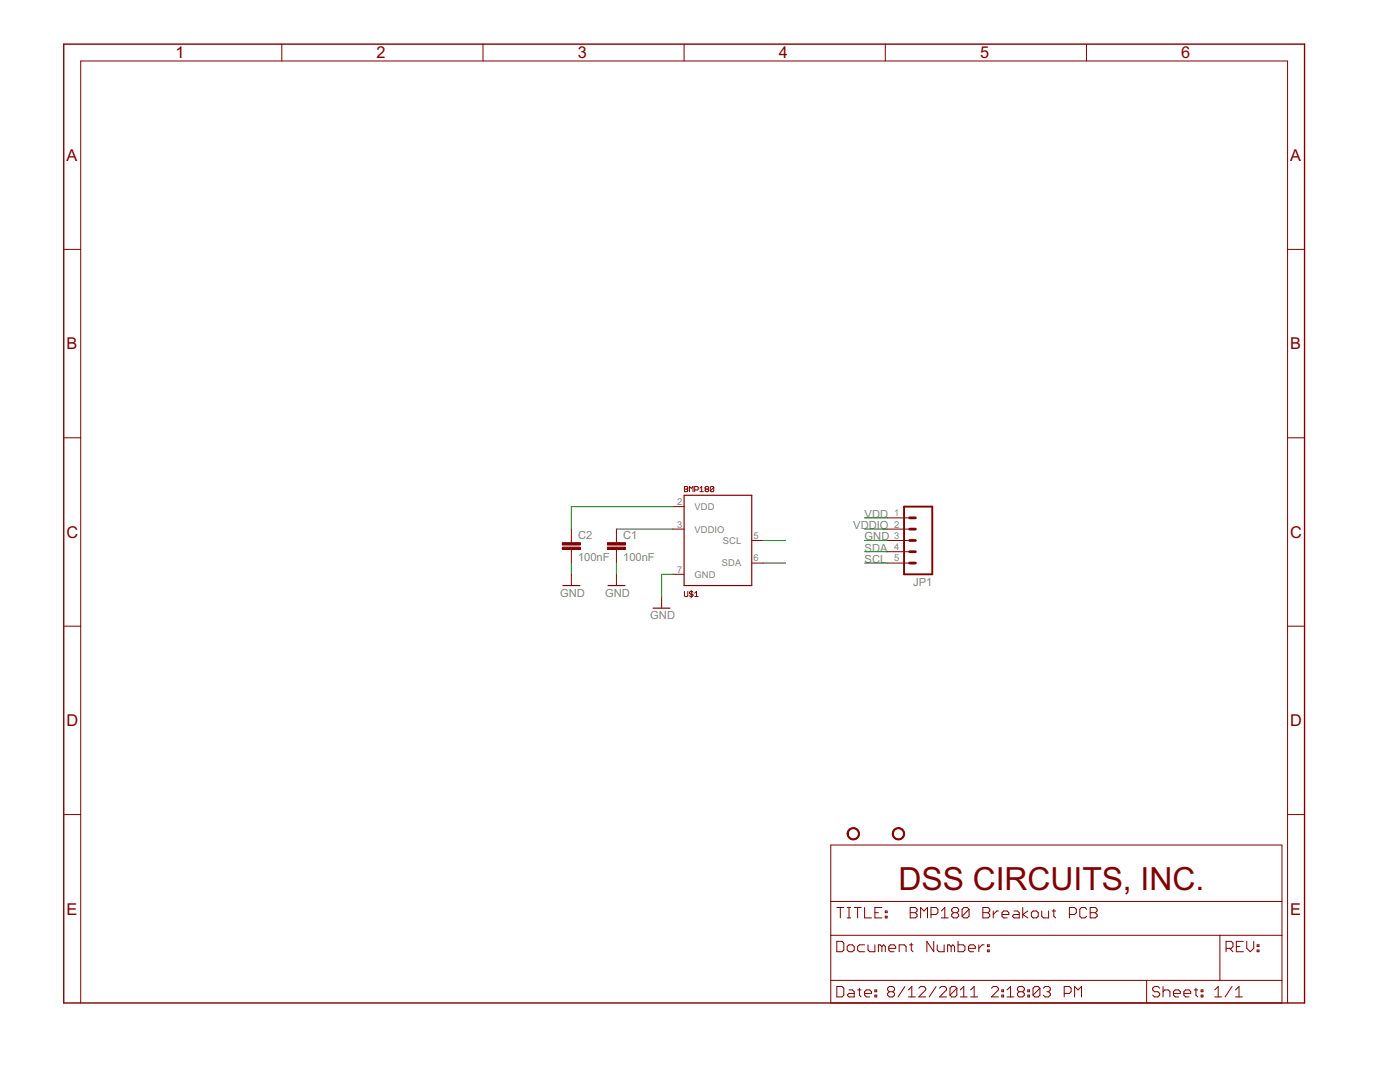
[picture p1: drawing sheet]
<svg xmlns="http://www.w3.org/2000/svg" width="279mm" height="216mm" viewBox="0 0 279 216" stroke-linecap="round" stroke-linejoin="round" font-family="sans-serif">
<defs><g id="words">
<text font-size="7.1" fill="#800000" x="179.3" y="177.6">DSS CIRCUITS, INC.</text>
<g font-size="3.6" fill="#800000">
<text x="35" y="11.6">1</text>
<text x="75.2" y="11.6">2</text>
<text x="115.3" y="11.6">3</text>
<text x="155.4" y="11.6">4</text>
<text x="195.6" y="11.6">5</text>
<text x="235.7" y="11.6">6</text>
<text x="13.3" y="32.1">A</text>
<text x="257.5" y="32.1">A</text>
<text x="13.3" y="69.7">B</text>
<text x="257.5" y="69.7">B</text>
<text x="13.3" y="107.3">C</text>
<text x="257.5" y="107.3">C</text>
<text x="13.3" y="144.9">D</text>
<text x="257.5" y="144.9">D</text>
<text x="13.3" y="182.5">E</text>
<text x="257.5" y="182.5">E</text>
</g>
<g font-size="2.5" fill="#808080">
<text x="115.4" y="107.5">C2</text>
<text x="124.4" y="107.5">C1</text>
<text x="170.3" y="105.6">VDDIO</text>
<text x="172.6" y="107.8">GND</text>
<text x="172.6" y="103.3">VDD</text>
<text x="115.4" y="112">100nF</text>
<text x="124.4" y="112">100nF</text>
<text x="172.6" y="112.3">SCL</text>
<text x="172.6" y="110.1">SDA</text>
<text x="111.8" y="119.1">GND</text>
<text x="120.8" y="119.1">GND</text>
<text x="182.2" y="116.8">JP1</text>
<text x="129.8" y="123.6">GND</text>
</g>
<g font-size="2.1" fill="#808080">
<text x="135.2" y="100.8">2</text>
<text x="138.6" y="101.8">VDD</text>
<text x="135.2" y="105.3">3</text>
<text x="138.6" y="106.3">VDDIO</text>
<text x="150.4" y="107.5">5</text>
<text x="178.4" y="103">1</text>
<text x="178.4" y="105.3">2</text>
<text x="178.4" y="107.5">3</text>
<text x="144.1" y="113">SDA</text>
<text x="144.3" y="108.5">SCL</text>
<text x="150.4" y="112">6</text>
<text x="178.4" y="109.8">4</text>
<text x="178.4" y="112">5</text>
<text x="135.2" y="114.3">7</text>
<text x="138.6" y="115.3">GND</text>
</g>
</g></defs>
<g fill="#800000" stroke="#800000" stroke-width=".23">
<path d="M136.5 98.8h13.5z"/>
<path d="M150 98.8v18z"/>
<path d="M136.5 116.8h13.5z"/>
<path d="M136.5 98.8v18z"/>
<path d="M130.3 121.3h3.4z"/>
<path d="M121.3 116.8h3.4z"/>
<path d="M112.3 116.8h3.4z"/>
</g>
<g fill="#800000" stroke="#800000" stroke-width=".2">
<path d="M134.3 114.6h2.2z"/>
<path d="M150 107.8h2.3z"/>
<path d="M150 112.4h2.3z"/>
<path d="M134.3 105.6h2.2z"/>
<path d="M134.3 101.1h2.2z"/>
<path d="M136.6 118v.9z"/>
<path d="M136.6 118.9l.2 .1z"/>
<path d="M136.8 119h.3z"/>
<path d="M137.1 119l.2-.1z"/>
<path d="M137.3 118v.9z"/>
<path d="M137.6 118.9l.2 .1z"/>
<path d="M137.8 119h.3z"/>
<path d="M138.1 119l.2-.1z"/>
<path d="M138.3 118.7v.2z"/>
<path d="M138.1 118.5l.2 .2z"/>
<path d="M137.8 118.5h.3z"/>
<path d="M137.6 118.4l.2 .1z"/>
<path d="M137.6 118.2v.2z"/>
<path d="M137.8 118l-.2 .2z"/>
<path d="M137.8 118h.3z"/>
<path d="M138.1 118l.2 .2z"/>
<path d="M138 117.8v1.4z"/>
<path d="M138.6 118.4l.4-.4z"/>
<path d="M139 118v1z"/>
<path d="M138.6 119h.7z"/>
<path d="M136.6 97.1v1z"/>
<path d="M136.6 97.1h.5z"/>
<path d="M137.1 97.1l.2 .2z"/>
<path d="M137.3 97.3v.1z"/>
<path d="M137.3 97.4l-.2 .2z"/>
<path d="M137.1 97.6l.2 .2z"/>
<path d="M137.3 97.8v.1z"/>
<path d="M137.3 97.9l-.2 .2z"/>
<path d="M136.6 98.1h.5z"/>
<path d="M136.6 97.6h.5z"/>
<path d="M137.6 97.1v1z"/>
<path d="M137.6 97.1l.4 .3z"/>
<path d="M138.3 97.1l-.3 .3z"/>
<path d="M138.3 97.1v1z"/>
<path d="M138.6 97.1v1z"/>
<path d="M138.6 97.1h.6z"/>
<path d="M139.2 97.1l.1 .2z"/>
<path d="M139.3 97.3v.3z"/>
<path d="M139.3 97.6l-.1 .2z"/>
<path d="M138.6 97.8h.6z"/>
<path d="M139.7 97.4l.3-.3z"/>
<path d="M140 97.1v1z"/>
<path d="M139.7 98.1h.7z"/>
<path d="M140.7 97.3l.2-.2z"/>
<path d="M140.9 97.1h.3z"/>
<path d="M141.2 97.1l.2 .2z"/>
<path d="M141.4 97.3v.1z"/>
<path d="M141.4 97.4l-.2 .2z"/>
<path d="M141.2 97.6l.2 .2z"/>
<path d="M141.4 97.8v.1z"/>
<path d="M141.4 97.9l-.2 .2z"/>
<path d="M140.9 98.1h.3z"/>
<path d="M140.7 97.9l.2 .2z"/>
<path d="M140.7 97.8v.1z"/>
<path d="M140.7 97.8l.2-.2z"/>
<path d="M140.7 97.4l.2 .2z"/>
<path d="M140.7 97.3v.1z"/>
<path d="M140.9 97.6h.3z"/>
<path d="M141.8 97.3v.6z"/>
<path d="M141.9 97.1l-.1 .2z"/>
<path d="M141.9 97.1h.4z"/>
<path d="M142.3 97.1l.2 .2z"/>
<path d="M142.5 97.3v.6z"/>
<path d="M142.5 97.9l-.2 .2z"/>
<path d="M141.9 98.1h.4z"/>
<path d="M141.8 97.9l.1 .2z"/>
<path d="M141.8 97.9l.7-.6z"/>
<path d="M16.1 12.2v187.9z"/>
<path d="M12.7 49.8h3.4z"/>
<path d="M12.7 87.4h3.4z"/>
<path d="M12.7 124.9h3.4z"/>
<path d="M12.7 162.5h3.4z"/>
<path d="M257 12.2v187.9z"/>
<path d="M257 49.8h3.3z"/>
<path d="M257 87.4h3.3z"/>
<path d="M257 124.9h3.3z"/>
<path d="M257 162.5h3.3z"/>
<path d="M16.1 12.2h240.9z"/>
<path d="M56.2 8.8v3.4z"/>
<path d="M96.4 8.8v3.4z"/>
<path d="M136.5 8.8v3.4z"/>
<path d="M176.7 8.8v3.4z"/>
<path d="M216.8 8.8v3.4z"/>
<path d="M165.8 200.1h63z"/>
<path d="M243.5 186.6h12.3z"/>
<path d="M165.8 195.6v4.5z"/>
<path d="M167 196.8v2.1z"/>
<path d="M167 198.9h1z"/>
<path d="M168 198.9l.4-.3z"/>
<path d="M168.4 197.2v1.4z"/>
<path d="M168 196.8l.4 .4z"/>
<path d="M167 196.8h1z"/>
<path d="M169.4 197.5h.7z"/>
<path d="M170.1 197.5l.4 .4z"/>
<path d="M170.5 197.9v1z"/>
<path d="M169.4 198.9h1.1z"/>
<path d="M169.1 198.6l.3 .3z"/>
<path d="M169.1 198.6l.3-.4z"/>
<path d="M169.4 198.2h1.1z"/>
<path d="M171.5 197.2v1.4z"/>
<path d="M171.5 198.6l.4 .3z"/>
<path d="M171.2 197.5h.7z"/>
<path d="M172.9 198.9h.7z"/>
<path d="M172.6 198.6l.3 .3z"/>
<path d="M172.6 197.9v.7z"/>
<path d="M172.9 197.5l-.3 .4z"/>
<path d="M172.9 197.5h.7z"/>
<path d="M173.6 197.5l.3 .4z"/>
<path d="M173.9 197.9v.3z"/>
<path d="M172.6 198.2h1.3z"/>
<path d="M174.6 197.5h.4z"/>
<path d="M175 197.5v.4z"/>
<path d="M174.6 197.9h.4z"/>
<path d="M174.6 197.5v.4z"/>
<path d="M174.6 198.6h.4z"/>
<path d="M175 198.6v.3z"/>
<path d="M174.6 198.9h.4z"/>
<path d="M174.6 198.6v.3z"/>
<path d="M177.1 197.2l.4-.4z"/>
<path d="M177.5 196.8h.7z"/>
<path d="M178.2 196.8l.3 .4z"/>
<path d="M178.5 197.2v.3z"/>
<path d="M178.5 197.5l-.3 .4z"/>
<path d="M178.2 197.9l.3 .3z"/>
<path d="M178.5 198.2v.4z"/>
<path d="M178.5 198.6l-.3 .3z"/>
<path d="M177.5 198.9h.7z"/>
<path d="M177.1 198.6l.4 .3z"/>
<path d="M177.1 198.2v.4z"/>
<path d="M177.1 198.2l.4-.3z"/>
<path d="M177.1 197.5l.4 .4z"/>
<path d="M177.1 197.2v.3z"/>
<path d="M177.5 197.9h.7z"/>
<path d="M180.6 196.8l-1.4 2.1z"/>
<path d="M181.3 197.5l.7-.7z"/>
<path d="M182 196.8v2.1z"/>
<path d="M181.3 198.9h1.4z"/>
<path d="M183.4 198.9h1.3z"/>
<path d="M184.7 197.5l-1.3 1.4z"/>
<path d="M184.7 197.2v.3z"/>
<path d="M184.4 196.8l.3 .4z"/>
<path d="M183.7 196.8h.7z"/>
<path d="M183.7 196.8l-.3 .4z"/>
<path d="M186.8 196.8l-1.4 2.1z"/>
<path d="M187.5 198.9h1.4z"/>
<path d="M188.9 197.5l-1.4 1.4z"/>
<path d="M188.9 197.2v.3z"/>
<path d="M188.6 196.8l.3 .4z"/>
<path d="M187.9 196.8h.7z"/>
<path d="M187.9 196.8l-.4 .4z"/>
<path d="M189.6 197.2v1.4z"/>
<path d="M189.6 197.2l.3-.4z"/>
<path d="M189.9 196.8h.7z"/>
<path d="M190.6 196.8l.4 .4z"/>
<path d="M191 197.2v1.4z"/>
<path d="M191 198.6l-.4 .3z"/>
<path d="M189.9 198.9h.7z"/>
<path d="M189.6 198.6l.3 .3z"/>
<path d="M189.6 198.6l1.4-1.4z"/>
<path d="M191.6 197.5l.7-.7z"/>
<path d="M192.3 196.8v2.1z"/>
<path d="M191.6 198.9h1.4z"/>
<path d="M193.7 197.5l.7-.7z"/>
<path d="M194.4 196.8v2.1z"/>
<path d="M193.7 198.9h1.4z"/>
<path d="M197.9 198.9h1.3z"/>
<path d="M199.2 197.5l-1.3 1.4z"/>
<path d="M199.2 197.2v.3z"/>
<path d="M198.9 196.8l.3 .4z"/>
<path d="M198.2 196.8h.7z"/>
<path d="M197.9 197.2l.3-.4z"/>
<path d="M199.9 197.5h.4z"/>
<path d="M200.3 197.5v.4z"/>
<path d="M199.9 197.9h.4z"/>
<path d="M199.9 197.5v.4z"/>
<path d="M199.9 198.6h.4z"/>
<path d="M200.3 198.6v.3z"/>
<path d="M199.9 198.9h.4z"/>
<path d="M199.9 198.6v.3z"/>
<path d="M201 197.5l.7-.7z"/>
<path d="M201.7 196.8v2.1z"/>
<path d="M201 198.9h1.4z"/>
<path d="M203.1 197.2l.3-.4z"/>
<path d="M203.4 196.8h.7z"/>
<path d="M204.1 196.8l.3 .4z"/>
<path d="M204.4 197.2v.3z"/>
<path d="M204.4 197.5l-.3 .4z"/>
<path d="M204.1 197.9l.3 .3z"/>
<path d="M204.4 198.2v.4z"/>
<path d="M204.4 198.6l-.3 .3z"/>
<path d="M203.4 198.9h.7z"/>
<path d="M203.1 198.6l.3 .3z"/>
<path d="M203.1 198.2v.4z"/>
<path d="M203.1 198.2l.3-.3z"/>
<path d="M203.1 197.5l.3 .4z"/>
<path d="M203.1 197.2v.3z"/>
<path d="M203.4 197.9h.7z"/>
<path d="M205.1 197.5h.4z"/>
<path d="M205.5 197.5v.4z"/>
<path d="M205.1 197.9h.4z"/>
<path d="M205.1 197.5v.4z"/>
<path d="M205.1 198.6h.4z"/>
<path d="M205.5 198.6v.3z"/>
<path d="M205.1 198.9h.4z"/>
<path d="M205.1 198.6v.3z"/>
<path d="M206.2 197.2v1.4z"/>
<path d="M206.2 197.2l.3-.4z"/>
<path d="M206.5 196.8h.7z"/>
<path d="M207.2 196.8l.3 .4z"/>
<path d="M207.5 197.2v1.4z"/>
<path d="M207.5 198.6l-.3 .3z"/>
<path d="M206.5 198.9h.7z"/>
<path d="M206.2 198.6l.3 .3z"/>
<path d="M206.2 198.6l1.3-1.4z"/>
<path d="M208.2 197.2l.4-.4z"/>
<path d="M208.6 196.8h.7z"/>
<path d="M209.3 196.8l.3 .4z"/>
<path d="M209.6 197.2v.3z"/>
<path d="M209.6 197.5l-.3 .4z"/>
<path d="M208.9 197.9h.4z"/>
<path d="M209.3 197.9l.3 .3z"/>
<path d="M209.6 198.2v.4z"/>
<path d="M209.6 198.6l-.3 .3z"/>
<path d="M208.6 198.9h.7z"/>
<path d="M208.2 198.6l.4 .3z"/>
<path d="M212.4 196.8v2.1z"/>
<path d="M212.4 196.8h1z"/>
<path d="M213.4 196.8l.4 .4z"/>
<path d="M213.8 197.2v.7z"/>
<path d="M213.8 197.9l-.4 .3z"/>
<path d="M212.4 198.2h1z"/>
<path d="M214.5 196.8v2.1z"/>
<path d="M214.5 196.8l.6 .7z"/>
<path d="M215.1 197.5l.7-.7z"/>
<path d="M215.8 196.8v2.1z"/>
<path d="M165.8 195.6h63z"/>
<path d="M165.8 186.6v9z"/>
<path d="M255.8 186.6v9z"/>
<path d="M228.8 195.6v4.5z"/>
<path d="M228.8 195.6h14.7z"/>
<path d="M228.8 200.1h27z"/>
<path d="M231.1 196.8l.3 .4z"/>
<path d="M230.4 196.8h.7z"/>
<path d="M230 197.2l.4-.4z"/>
<path d="M230 197.2v.3z"/>
<path d="M230 197.5l.4 .4z"/>
<path d="M230.4 197.9h.7z"/>
<path d="M231.1 197.9l.3 .3z"/>
<path d="M231.4 198.2v.4z"/>
<path d="M231.4 198.6l-.3 .3z"/>
<path d="M230.4 198.9h.7z"/>
<path d="M230 198.6l.4 .3z"/>
<path d="M232.1 196.8v2.1z"/>
<path d="M232.5 197.5l-.4 .4z"/>
<path d="M232.5 197.5h.7z"/>
<path d="M233.2 197.5l.3 .4z"/>
<path d="M233.5 197.9v1z"/>
<path d="M234.5 198.9h.7z"/>
<path d="M234.2 198.6l.3 .3z"/>
<path d="M234.2 197.9v.7z"/>
<path d="M234.5 197.5l-.3 .4z"/>
<path d="M234.5 197.5h.7z"/>
<path d="M235.2 197.5l.4 .4z"/>
<path d="M235.6 197.9v.3z"/>
<path d="M234.2 198.2h1.4z"/>
<path d="M236.6 198.9h.7z"/>
<path d="M236.3 198.6l.3 .3z"/>
<path d="M236.3 197.9v.7z"/>
<path d="M236.6 197.5l-.3 .4z"/>
<path d="M236.6 197.5h.7z"/>
<path d="M237.3 197.5l.3 .4z"/>
<path d="M237.6 197.9v.3z"/>
<path d="M236.3 198.2h1.3z"/>
<path d="M238.7 197.2v1.4z"/>
<path d="M238.7 198.6l.3 .3z"/>
<path d="M238.3 197.5h.7z"/>
<path d="M239.7 197.5h.4z"/>
<path d="M240.1 197.5v.4z"/>
<path d="M239.7 197.9h.4z"/>
<path d="M239.7 197.5v.4z"/>
<path d="M239.7 198.6h.4z"/>
<path d="M240.1 198.6v.3z"/>
<path d="M239.7 198.9h.4z"/>
<path d="M239.7 198.6v.3z"/>
<path d="M242.4 197.5l.7-.7z"/>
<path d="M243.1 196.8v2.1z"/>
<path d="M242.4 198.9h1.4z"/>
<path d="M245.9 196.8l-1.4 2.1z"/>
<path d="M246.6 197.5l.7-.7z"/>
<path d="M247.3 196.8v2.1z"/>
<path d="M246.6 198.9h1.3z"/>
<path d="M244.7 187.8v2.1z"/>
<path d="M244.7 187.8h1z"/>
<path d="M245.7 187.8l.4 .4z"/>
<path d="M246.1 188.2v.7z"/>
<path d="M246.1 188.9l-.4 .3z"/>
<path d="M244.7 189.2h1z"/>
<path d="M245.4 189.2l.7 .7z"/>
<path d="M246.7 187.8h1.4z"/>
<path d="M246.7 187.8v2.1z"/>
<path d="M246.7 189.9h1.4z"/>
<path d="M246.7 188.9h.7z"/>
<path d="M248.8 187.8v1.4z"/>
<path d="M248.8 189.2l.7 .7z"/>
<path d="M249.5 189.9l.7-.7z"/>
<path d="M250.2 187.8v1.4z"/>
<path d="M250.9 188.5h.3z"/>
<path d="M251.2 188.5v.4z"/>
<path d="M250.9 188.9h.3z"/>
<path d="M250.9 188.5v.4z"/>
<path d="M250.9 189.6h.3z"/>
<path d="M251.2 189.6v.3z"/>
<path d="M250.9 189.9h.3z"/>
<path d="M250.9 189.6v.3z"/>
<path d="M243.5 186.6v9z"/>
<path d="M165.8 186.6h77.7z"/>
<path d="M243.5 195.6h12.3z"/>
<path d="M255.8 195.6v4.5z"/>
<path d="M165.8 179.9v6.7z"/>
<path d="M165.8 168.6h90z"/>
<path d="M255.8 168.6v11.3z"/>
<path d="M165.8 179.9h90z"/>
<path d="M165.8 168.6v11.3z"/>
<path d="M255.8 179.9v6.7z"/>
<path d="M167.7 181.1v2.1z"/>
<path d="M167 181.1h1.4z"/>
<path d="M169.1 183.2h.7z"/>
<path d="M169.4 181.1v2.1z"/>
<path d="M169.1 181.1h.7z"/>
<path d="M171.2 181.1v2.1z"/>
<path d="M170.5 181.1h1.4z"/>
<path d="M172.6 181.1v2.1z"/>
<path d="M172.6 183.2h1.3z"/>
<path d="M174.6 181.1h1.4z"/>
<path d="M174.6 181.1v2.1z"/>
<path d="M174.6 183.2h1.4z"/>
<path d="M174.6 182.1h.7z"/>
<path d="M176.7 181.8h.3z"/>
<path d="M177 181.8v.3z"/>
<path d="M176.7 182.1h.3z"/>
<path d="M176.7 181.8v.3z"/>
<path d="M176.7 182.8h.3z"/>
<path d="M177 182.8v.4z"/>
<path d="M176.7 183.2h.3z"/>
<path d="M176.7 182.8v.4z"/>
<path d="M167 187.8v2.1z"/>
<path d="M167 189.9h1z"/>
<path d="M168 189.9l.4-.3z"/>
<path d="M168.4 188.2v1.4z"/>
<path d="M168 187.8l.4 .4z"/>
<path d="M167 187.8h1z"/>
<path d="M169.4 189.9h.7z"/>
<path d="M170.1 189.9l.4-.3z"/>
<path d="M170.5 188.9v.7z"/>
<path d="M170.1 188.5l.4 .4z"/>
<path d="M169.4 188.5h.7z"/>
<path d="M169.1 188.9l.3-.4z"/>
<path d="M169.1 188.9v.7z"/>
<path d="M169.1 189.6l.3 .3z"/>
<path d="M171.5 188.5h1.1z"/>
<path d="M171.2 188.9l.3-.4z"/>
<path d="M171.2 188.9v.7z"/>
<path d="M171.2 189.6l.3 .3z"/>
<path d="M171.5 189.9h1.1z"/>
<path d="M173.2 188.5v1.1z"/>
<path d="M173.2 189.6l.4 .3z"/>
<path d="M173.6 189.9h1z"/>
<path d="M174.6 188.5v1.4z"/>
<path d="M175.3 188.5v1.4z"/>
<path d="M175.3 188.5h.3z"/>
<path d="M175.6 188.5l.4 .4z"/>
<path d="M176 188.9v1z"/>
<path d="M176 188.9l.3-.4z"/>
<path d="M176.3 188.5l.4 .4z"/>
<path d="M176.7 188.9v1z"/>
<path d="M177.7 189.9h.7z"/>
<path d="M177.4 189.6l.3 .3z"/>
<path d="M177.4 188.9v.7z"/>
<path d="M177.4 188.9l.3-.4z"/>
<path d="M177.7 188.5h.7z"/>
<path d="M178.4 188.5l.4 .4z"/>
<path d="M178.8 188.9v.3z"/>
<path d="M177.4 189.2h1.4z"/>
<path d="M179.5 188.5v1.4z"/>
<path d="M179.5 188.5h1z"/>
<path d="M180.5 188.5l.3 .4z"/>
<path d="M180.8 188.9v1z"/>
<path d="M181.9 188.2v1.4z"/>
<path d="M181.9 189.6l.3 .3z"/>
<path d="M181.5 188.5h.7z"/>
<path d="M185 187.8v2.1z"/>
<path d="M185 187.8l1.4 2.1z"/>
<path d="M186.4 187.8v2.1z"/>
<path d="M187 188.5v1.1z"/>
<path d="M187 189.6l.4 .3z"/>
<path d="M187.4 189.9h1z"/>
<path d="M188.4 188.5v1.4z"/>
<path d="M189.1 188.5v1.4z"/>
<path d="M189.1 188.5h.4z"/>
<path d="M189.5 188.5l.3 .4z"/>
<path d="M189.8 188.9v1z"/>
<path d="M189.8 188.9l.4-.4z"/>
<path d="M190.2 188.5l.3 .4z"/>
<path d="M190.5 188.9v1z"/>
<path d="M191.2 187.8v2.1z"/>
<path d="M191.2 189.9h1z"/>
<path d="M192.2 189.9l.4-.3z"/>
<path d="M192.6 188.9v.7z"/>
<path d="M192.2 188.5l.4 .4z"/>
<path d="M191.2 188.5h1z"/>
<path d="M193.6 189.9h.7z"/>
<path d="M193.3 189.6l.3 .3z"/>
<path d="M193.3 188.9v.7z"/>
<path d="M193.3 188.9l.3-.4z"/>
<path d="M193.6 188.5h.7z"/>
<path d="M194.3 188.5l.3 .4z"/>
<path d="M194.6 188.9v.3z"/>
<path d="M193.3 189.2h1.3z"/>
<path d="M195.3 188.5v1.4z"/>
<path d="M196 188.5l-.7 .7z"/>
<path d="M196 188.5h.4z"/>
<path d="M197.1 188.5h.3z"/>
<path d="M197.4 188.5v.4z"/>
<path d="M197.1 188.9h.3z"/>
<path d="M197.1 188.5v.4z"/>
<path d="M197.1 189.6h.3z"/>
<path d="M197.4 189.6v.3z"/>
<path d="M197.1 189.9h.3z"/>
<path d="M197.1 189.6v.3z"/>
<path d="M181.7 181.1v2.1z"/>
<path d="M181.7 181.1h1z"/>
<path d="M182.7 181.1l.3 .3z"/>
<path d="M183 181.4v.4z"/>
<path d="M183 181.8l-.3 .3z"/>
<path d="M182.7 182.1l.3 .4z"/>
<path d="M183 182.5v.3z"/>
<path d="M183 182.8l-.3 .4z"/>
<path d="M181.7 183.2h1z"/>
<path d="M181.7 182.1h1z"/>
<path d="M183.7 181.1v2.1z"/>
<path d="M183.7 181.1l.7 .7z"/>
<path d="M184.4 181.8l.7-.7z"/>
<path d="M185.1 181.1v2.1z"/>
<path d="M185.8 181.1v2.1z"/>
<path d="M185.8 181.1h1z"/>
<path d="M186.8 181.1l.4 .3z"/>
<path d="M187.2 181.4v.7z"/>
<path d="M187.2 182.1l-.4 .4z"/>
<path d="M185.8 182.5h1z"/>
<path d="M188.6 181.1l-.7 .7z"/>
<path d="M188.6 181.1v2.1z"/>
<path d="M187.9 183.2h1.4z"/>
<path d="M189.9 181.4l.4-.3z"/>
<path d="M190.3 181.1h.7z"/>
<path d="M191 181.1l.3 .3z"/>
<path d="M191.3 181.4v.4z"/>
<path d="M191 182.1l.3-.3z"/>
<path d="M191 182.1l.3 .4z"/>
<path d="M191.3 182.5v.3z"/>
<path d="M191 183.2l.3-.4z"/>
<path d="M190.3 183.2h.7z"/>
<path d="M189.9 182.8l.4 .4z"/>
<path d="M189.9 182.5v.3z"/>
<path d="M189.9 182.5l.4-.4z"/>
<path d="M189.9 181.8l.4 .3z"/>
<path d="M189.9 181.4v.4z"/>
<path d="M190.3 182.1h.7z"/>
<path d="M192 181.4v1.4z"/>
<path d="M192.4 181.1l-.4 .3z"/>
<path d="M192.4 181.1h.6z"/>
<path d="M193 181.1l.4 .3z"/>
<path d="M193.4 181.4v1.4z"/>
<path d="M193 183.2l.4-.4z"/>
<path d="M192.4 183.2h.6z"/>
<path d="M192 182.8l.4 .4z"/>
<path d="M192 182.8l1.4-1.4z"/>
<path d="M196.2 181.1v2.1z"/>
<path d="M196.2 181.1h1z"/>
<path d="M197.2 181.1l.3 .3z"/>
<path d="M197.5 181.4v.4z"/>
<path d="M197.5 181.8l-.3 .3z"/>
<path d="M197.2 182.1l.3 .4z"/>
<path d="M197.5 182.5v.3z"/>
<path d="M197.5 182.8l-.3 .4z"/>
<path d="M196.2 183.2h1z"/>
<path d="M196.2 182.1h1z"/>
<path d="M198.2 181.8v1.4z"/>
<path d="M198.2 182.5l.7-.7z"/>
<path d="M198.9 181.8h.4z"/>
<path d="M200.3 183.2h.7z"/>
<path d="M200 182.8l.3 .4z"/>
<path d="M200 182.1v.7z"/>
<path d="M200 182.1l.3-.3z"/>
<path d="M200.3 181.8h.7z"/>
<path d="M201 181.8l.3 .3z"/>
<path d="M201.3 182.1v.4z"/>
<path d="M200 182.5h1.3z"/>
<path d="M202.4 181.8h.7z"/>
<path d="M203.1 181.8l.3 .3z"/>
<path d="M203.4 182.1v1.1z"/>
<path d="M202.4 183.2h1z"/>
<path d="M202 182.8l.4 .4z"/>
<path d="M202 182.8l.4-.3z"/>
<path d="M202.4 182.5h1z"/>
<path d="M204.1 181.1v2.1z"/>
<path d="M204.1 182.5l1 .7z"/>
<path d="M204.1 182.5l1-.7z"/>
<path d="M206.2 183.2h.7z"/>
<path d="M206.9 183.2l.3-.4z"/>
<path d="M207.2 182.1v.7z"/>
<path d="M206.9 181.8l.3 .3z"/>
<path d="M206.2 181.8h.7z"/>
<path d="M206.2 181.8l-.4 .3z"/>
<path d="M205.8 182.1v.7z"/>
<path d="M205.8 182.8l.4 .4z"/>
<path d="M207.9 181.8v1z"/>
<path d="M207.9 182.8l.3 .4z"/>
<path d="M208.2 183.2h1.1z"/>
<path d="M209.3 181.8v1.4z"/>
<path d="M210.3 181.4v1.4z"/>
<path d="M210.3 182.8l.4 .4z"/>
<path d="M210 181.8h.7z"/>
<path d="M213.4 181.1v2.1z"/>
<path d="M213.4 181.1h1.1z"/>
<path d="M214.5 181.1l.3 .3z"/>
<path d="M214.8 181.4v.7z"/>
<path d="M214.8 182.1l-.3 .4z"/>
<path d="M213.4 182.5h1.1z"/>
<path d="M216.5 181.1l.4 .3z"/>
<path d="M215.8 181.1h.7z"/>
<path d="M215.8 181.1l-.3 .3z"/>
<path d="M215.5 181.4v1.4z"/>
<path d="M215.5 182.8l.3 .4z"/>
<path d="M215.8 183.2h.7z"/>
<path d="M216.5 183.2l.4-.4z"/>
<path d="M217.6 181.1v2.1z"/>
<path d="M217.6 181.1h1z"/>
<path d="M218.6 181.1l.3 .3z"/>
<path d="M218.9 181.4v.4z"/>
<path d="M218.9 181.8l-.3 .3z"/>
<path d="M218.6 182.1l.3 .4z"/>
<path d="M218.9 182.5v.3z"/>
<path d="M218.9 182.8l-.3 .4z"/>
<path d="M217.6 183.2h1z"/>
<path d="M217.6 182.1h1z"/>
<path d="M177.1 103.3h4.4z"/>
<path d="M177.1 105.6h4.4z"/>
<path d="M177.1 107.8h4.4z"/>
<path d="M177.1 110.1h4.4z"/>
<path d="M177.1 112.4h4.4z"/>
<path d="M132 119.1v2.2z"/>
<path d="M123 105.6v2.2z"/>
<path d="M123 110.1v2.3z"/>
<path d="M123 107.8v.5z"/>
<path d="M123 109.6v.5z"/>
<path d="M114 105.6v2.2z"/>
<path d="M114 110.1v2.3z"/>
<path d="M114 107.8v.5z"/>
<path d="M114 109.6v.5z"/>
<path d="M123 114.6v2.2z"/>
<path d="M114 114.6v2.2z"/>
<path d="M169.5 165.5a1.23 1.23 0 0 1 1.9 .3 1.23 1.23 0 0 1-.8 1.8 1.23 1.23 0 0 1-1.5-1.2h.2a1.01 1.01 0 0 1 1.4-1 1.01 1.01 0 0 1 .3 1.7 1.01 1.01 0 0 1-1.7-.5v-.2h-.2z" fill-rule="evenodd"/>
<path d="M178.5 165.5a1.24 1.24 0 0 1 1.9 .2 1.24 1.24 0 0 1-.8 1.8 1.24 1.24 0 0 1-1.5-1.1h.2a1.01 1.01 0 0 1 1.4-1 1.01 1.01 0 0 1 .3 1.7 1.01 1.01 0 0 1-1.7-.5v-.2h-.2z" fill-rule="evenodd"/>
</g>
<g fill="#800000" stroke="#800000" stroke-width=".28">
<path d="M12.7 8.8v191.3z"/>
<path d="M12.7 200.1h247.6z"/>
<path d="M260.3 8.8v191.3z"/>
<path d="M12.7 8.8h247.6z"/>
</g>
<g fill="#800000" stroke="#800000" stroke-width=".38">
<path d="M180.4 101.1h5.7z"/>
<path d="M186.1 101.1v13.5z"/>
<path d="M180.4 101.1v13.5z"/>
<path d="M180.4 114.6h5.7z"/>
</g>
<g fill="#800000" stroke="#800000" stroke-width=".55">
<path d="M181.5 107.8h1.2z"/>
<path d="M181.5 105.6h1.2z"/>
<path d="M181.5 103.3h1.2z"/>
<path d="M181.5 112.4h1.2z"/>
<path d="M181.5 110.1h1.2z"/>
</g>
<g fill="#800000" stroke="#800000" stroke-width=".2">
<path d="M121.2 109.2h3.6v.4h-3.6z"/>
<path d="M121.2 108.3h3.6v.5h-3.6z"/>
<path d="M112.2 109.2h3.6v.4h-3.6z"/>
<path d="M112.2 108.3h3.6v.5h-3.6z"/>
</g>
<g fill="#008000" stroke="#008000" stroke-width=".2">
<path d="M132 114.6h2.3z"/>
<path d="M132 114.6v4.5z"/>
<path d="M123 112.4v2.2z"/>
<path d="M114 112.4v2.2z"/>
<path d="M172.6 107.8h4.5z"/>
<path d="M152.3 107.8h4.5z"/>
<path d="M172.6 112.4h4.5z"/>
<path d="M152.3 112.4h4.5z"/>
<path d="M172.6 110.1h4.5z"/>
<path d="M123 105.6h11.3z"/>
<path d="M172.6 105.6h4.5z"/>
<path d="M114 101.1h20.3z"/>
<path d="M114 101.1v4.5z"/>
<path d="M172.6 103.3h4.5z"/>
</g>
<use href="#words"/>
</svg>
